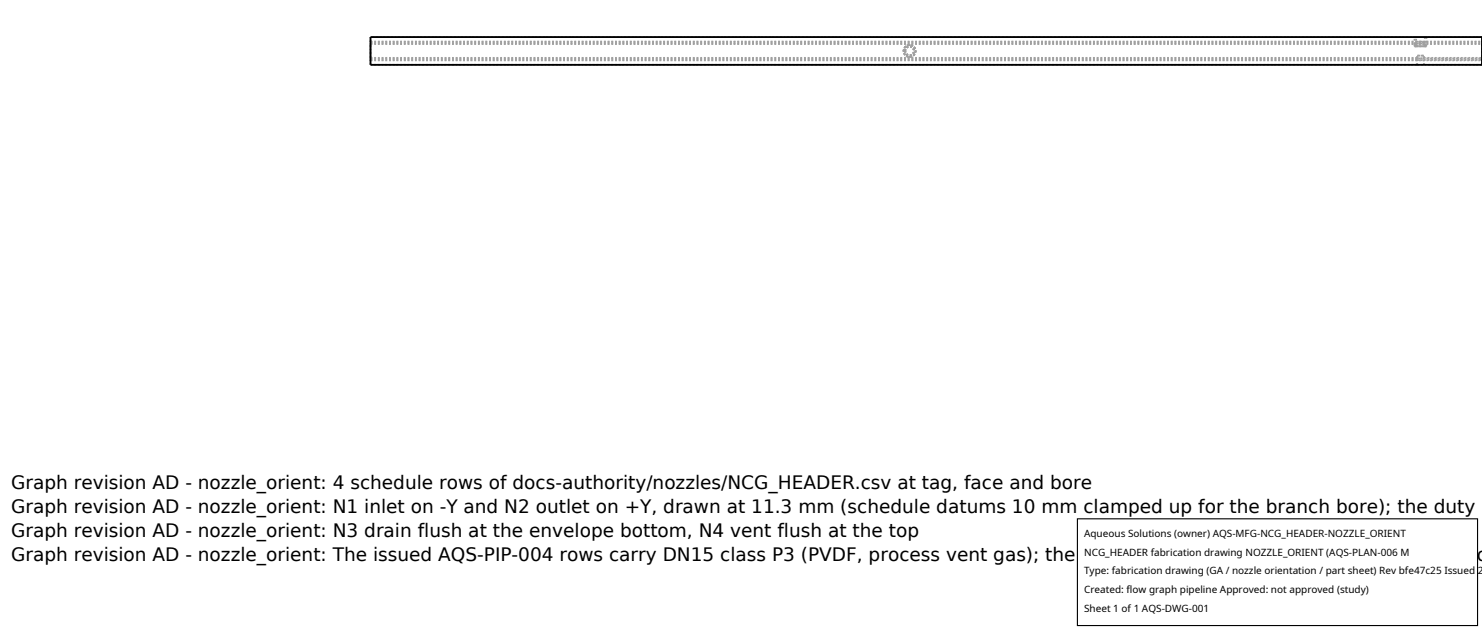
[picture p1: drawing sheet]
<svg xmlns="http://www.w3.org/2000/svg" width="212mm" height="90mm" viewBox="0 0 212 90" stroke-linecap="round" stroke-linejoin="round" font-family="sans-serif">
<defs><g id="words">
<g font-size="2.6">
<text x="1.6" y="69.8">Graph revision AD - nozzle_orient: 4 schedule rows of docs-authority/nozzles/NCG_HEADER.csv at tag, face and bore</text>
<text x="1.6" y="73.3">Graph revision AD - nozzle_orient: N1 inlet on -Y and N2 outlet on +Y, drawn at 11.3 mm (schedule datums 10 mm clamped up for the branch bore); the duty</text>
<text x="1.6" y="76.7">Graph revision AD - nozzle_orient: N3 drain flush at the envelope bottom, N4 vent flush at the top</text>
<text x="1.6" y="80.2">Graph revision AD - nozzle_orient: The issued AQS-PIP-004 rows carry DN15 class P3 (PVDF, process vent gas); the manifold is the node 304L - the transition jo</text>
</g>
<g font-size="1.4">
<text x="154.8" y="76.6">Aqueous Solutions (owner) AQS-MFG-NCG_HEADER-NOZZLE_ORIENT</text>
<text x="154.8" y="79.3">NCG_HEADER fabrication drawing NOZZLE_ORIENT (AQS-PLAN-006 M</text>
<text x="154.8" y="82">Type: fabrication drawing (GA / nozzle orientation / part sheet) Rev bfe47c25 Issued 2</text>
<text x="154.8" y="84.7">Created: flow graph pipeline Approved: not approved (study)</text>
<text x="154.8" y="87.4">Sheet 1 of 1 AQS-DWG-001</text>
</g>
</g></defs>
<g fill="none" stroke="#a0a0a0" stroke-width=".26" stroke-dasharray=".3 .3" stroke-linecap="butt">
<path d="M52.9 6.3h158.8M52.9 8.3v-2M52.9 8.3h149.5M52.9 9.3v-.7M52.9 6v-.7M52.9 8.6v-2.7M52.9 5.9v.1M52.9 8.3v-2.1M52.9 6.2v.1M52.9 8.6h149.5M52.9 6h158.8M52.9 8.3h158.8"/>
<path d="M52.9 6.2h158.8M52.9 8.6h158.8M52.9 5.9h158.8M129.1 7.3l.2-.6 .6-.3 .6 .3 .3 .6-.3 .6-.6 .2-.6-.2-.2-.6M129.1 7.3l.2-.6 .6-.3 .6 .2 .3 .6-.3 .6-.6 .3-.6-.2-.2-.6M129.3 7.3l.1-.4 .5-.2 .4 .1 .2 .5-.1 .4-.5 .2-.4-.2-.2-.4M129.3 7.3l.2-.5 .4-.1 .4 .1 .2 .5-.1 .4-.5 .2-.4-.2-.2-.4M129.3 7.3l.2-.5 .4-.1 .5 .2 .1 .4-.2 .4-.4 .2-.4-.2-.2-.4M129.8 8.1h.3M129.8 8.1l-.5-.3-.2-.5 .2-.6 .5-.3M129.8 6.4h.3M129.8 6.4l-.5 .3-.2 .5 .2 .6 .5 .3"/>
<path d="M130.1 6.4l.4 .3 .3 .5-.3 .6-.4 .3M130.1 6.4l.5 .3 .2 .5-.2 .6-.5 .3M202 6.3l.2-.3 .5-.1 .8 .1 .2 .1v.2M202 5.3h1.7M202 6.3v-1M202 6.6h.3M202 6.6l.2-.3 .6-.1 .7 .1 .2 .3M202 6.6h1.7M202.1 6.6l-.1-.3M202.1 6.6h.2M202.3 6.3l.1-.2 .4-.1 .6 .1 .1 .2M202.3 6.3v-1"/>
<path d="M202.3 5.3h1.2M202.3 6.6l.1-.3h.5h.4l.2 .3M202.3 6.6h1.2M202.3 6.6v-.3M202.4 8.3v-.4M202.4 7.9h1M202.4 8.3h1M202.4 9.3v-.7M202.4 9.3h-149.5M202.4 8.6h1M202.4 9.3h1M203.4 7.9h-1"/>
<path d="M203.4 8.3v-.4M203.4 8.3h8.3M203.4 9.3v-.7M203.4 8.6h8.3M203.5 6.6h.2M203.5 6.6h-1.2M203.5 6.3v.3M203.5 5.3h-1.2M203.5 5.3v1M203.7 6.6h-1.6M203.7 6.3v.3M203.7 5.3h-1.7"/>
<path d="M203.7 5.3v1M211.7 9.3v-.7M211.7 6v-.7M211.7 8.6v-2.7M211.7 5.9v.1M211.7 6.3v-.1M211.7 6.2v2.1M211.7 8.3v-2M211.7 5.3h-158.8M211.7 9.3h-8.3"/>
</g>
<path d="M52.9 5.3h158.8v4h-158.8z" fill="none" stroke="#000" stroke-width=".26"/>
<path d="M153.9 74.1h57.1v15.2h-57.1z" fill="#fff" stroke="#000" stroke-width=".16"/>
<use href="#words"/>
</svg>
